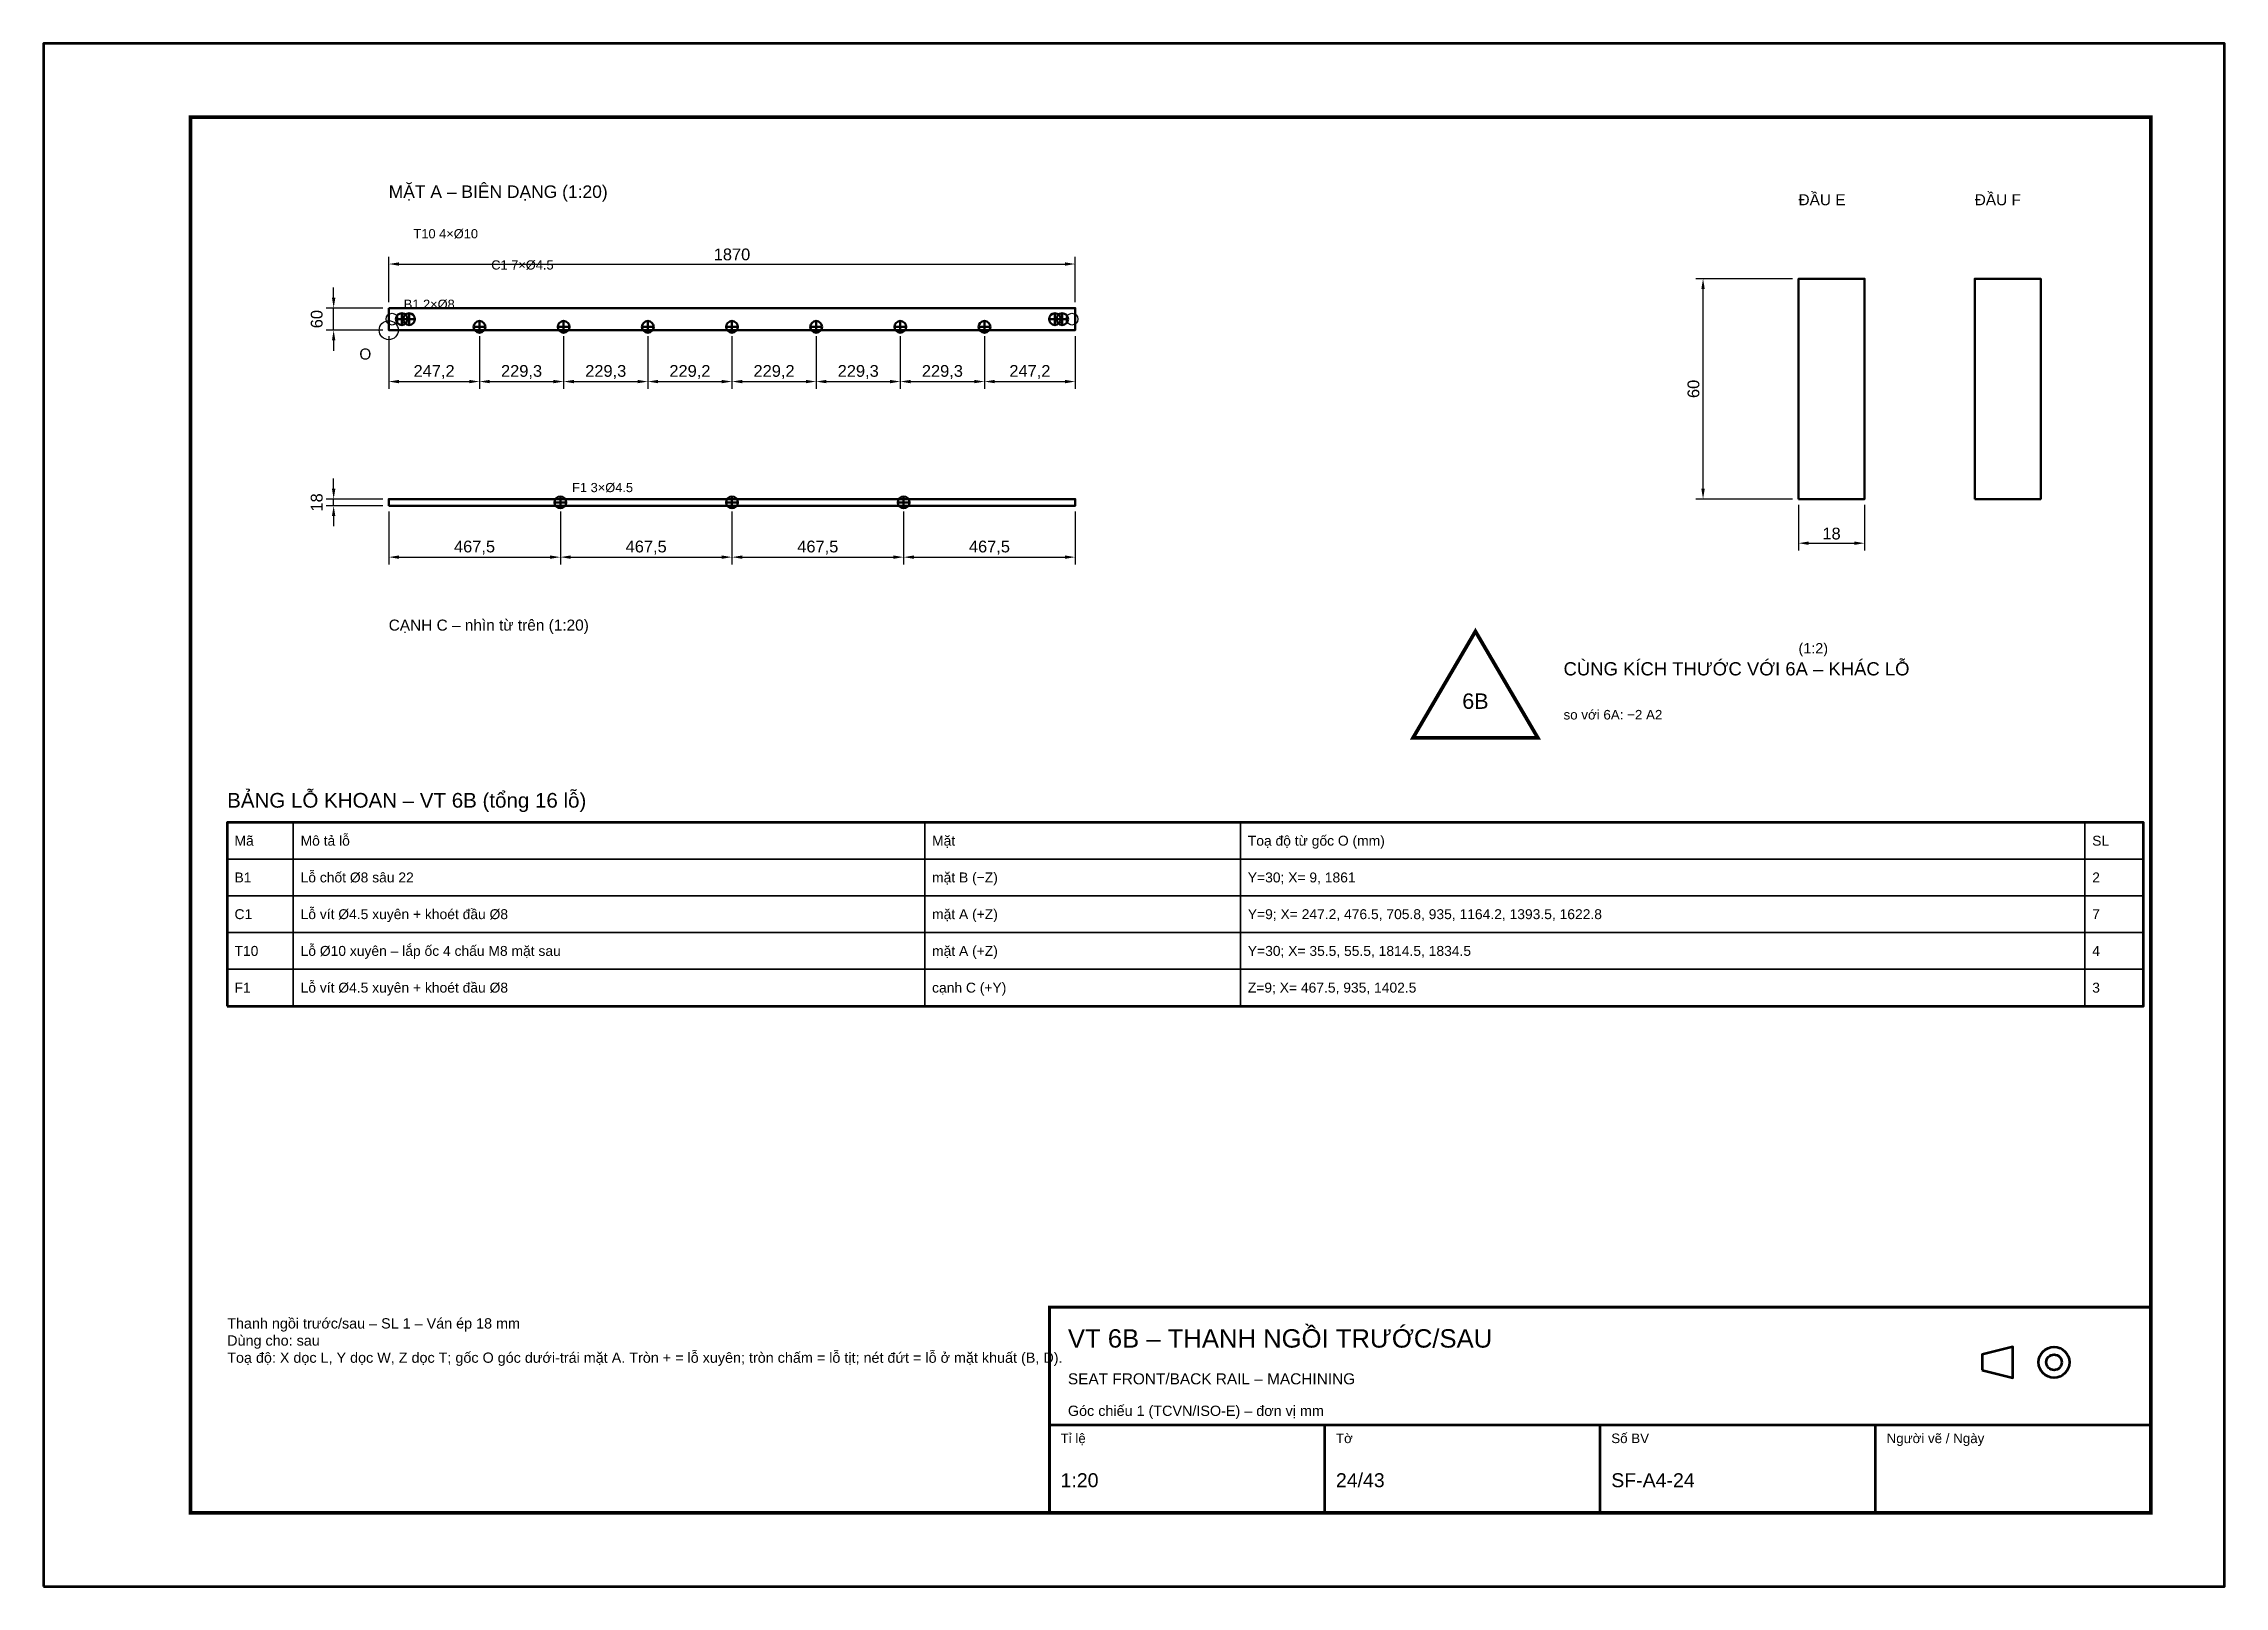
# Model space of a CAD drawing. Header units: millimetres. Extents: x 0 to 2970, y 0 to 2100.
import ezdxf
from ezdxf.enums import TextEntityAlignment as Align

# ---------------------------------------------------------------- set-up
doc = ezdxf.new("R2010")
doc.units = ezdxf.units.MM
doc.header["$LTSCALE"] = 10
for name, color, linetype, lineweight in [('0-KHUNG-BANVE', 7, 'CONTINUOUS', 70), ('1-NET-THAY', 7, 'CONTINUOUS', 50), ('10-PHU-KIEN', 1, 'CONTINUOUS', 25), ('2-NET-KHUAT', 8, 'Continuous', 25), ('3-KICH-THUOC', 1, 'CONTINUOUS', 18), ('6-CHU', 7, 'CONTINUOUS', 25), ('7-BANG-KE', 7, 'CONTINUOUS', 25)]:
    doc.layers.add(name, color=color, linetype=linetype, lineweight=lineweight)
doc.styles.add('VN', font='arial.ttf')
doc.dimstyles.new('A4', dxfattribs={"dimscale": 10, "dimtxt": 1.6, "dimasz": 1.4, "dimexe": 1, "dimexo": 0.8, "dimgap": 0.5, "dimtad": 1, "dimdec": 1, "dimtxsty": 'VN', "dimcen": 2.5, "dimclrd": 1, "dimclre": 1, "dimclrt": 7, "dimazin": 3, "dimtfac": 1, "dimtmove": 0, "dimatfit": 3})

msp = doc.modelspace()

# ---------------------------------------------------------------- linework, layer by layer
at = {"layer": '0-KHUNG-BANVE'}
for p, q in [((1370, 220), (2870, 220)), ((1745, 100), (1745, 220)), ((2120, 100), (2120, 220)), ((2495, 100), (2495, 220))]:
    msp.add_line(p, q, dxfattribs=at)
for points in [[(0, 0), (2970, 0), (2970, 2100), (0, 2100)], [(250, 790), (2860, 790), (2860, 1040), (250, 1040)], [(2640, 294.5), (2682, 284), (2682, 326), (2640, 315.5)]]:
    msp.add_lwpolyline(points, close=True, dxfattribs=at)
for points, const_width in [([(200, 100), (2870, 100), (2870, 2000), (200, 2000)], 5), ([(1370, 100), (2870, 100), (2870, 380), (1370, 380)], 4)]:
    msp.add_lwpolyline(points, close=True, dxfattribs=dict(at, const_width=const_width))
for radius in [21, 10.5]:
    msp.add_circle((2738, 305), radius, dxfattribs=at)
at = {"layer": '1-NET-THAY'}
for p, q in [((479.75, 1725), (495.75, 1725)), ((487.75, 1717), (487.75, 1733)), ((489.75, 1725), (505.75, 1725)), ((497.75, 1717), (497.75, 1733)), ((1369.25, 1725), (1385.25, 1725)), ((1377.25, 1717), (1377.25, 1733)), ((1379.25, 1725), (1395.25, 1725)), ((1387.25, 1717), (1387.25, 1733)), ((585.625, 1714.5), (601.625, 1714.5)), ((593.625, 1706.5), (593.625, 1722.5)), ((700.25, 1714.5), (716.25, 1714.5)), ((708.25, 1706.5), (708.25, 1722.5)), ((814.875, 1714.5), (830.875, 1714.5)), ((822.875, 1706.5), (822.875, 1722.5)), ((929.5, 1714.5), (945.5, 1714.5)), ((937.5, 1706.5), (937.5, 1722.5)), ((1044.125, 1714.5), (1060.125, 1714.5)), ((1052.125, 1706.5), (1052.125, 1722.5)), ((1158.75, 1714.5), (1174.75, 1714.5)), ((1166.75, 1706.5), (1166.75, 1722.5)), ((1273.375, 1714.5), (1289.375, 1714.5)), ((1281.375, 1706.5), (1281.375, 1722.5)), ((695.75, 1475.5), (711.75, 1475.5)), ((703.75, 1467.5), (703.75, 1483.5)), ((929.5, 1475.5), (945.5, 1475.5)), ((937.5, 1467.5), (937.5, 1483.5)), ((1163.25, 1475.5), (1179.25, 1475.5)), ((1171.25, 1467.5), (1171.25, 1483.5))]:
    msp.add_line(p, q, dxfattribs=at)
for points in [[(2390, 1480), (2480, 1480), (2480, 1780), (2390, 1780)], [(2630, 1480), (2720, 1480), (2720, 1780), (2630, 1780)], [(470, 1740), (1405, 1740), (1405, 1710), (470, 1710)], [(470, 1471), (1405, 1471), (1405, 1480), (470, 1480)]]:
    msp.add_lwpolyline(points, close=True, dxfattribs=at)
for centre in [(487.75, 1725), (497.75, 1725), (1377.25, 1725), (1387.25, 1725), (593.625, 1714.5), (708.25, 1714.5), (822.875, 1714.5), (937.5, 1714.5), (1052.125, 1714.5), (1166.75, 1714.5), (1281.375, 1714.5), (703.75, 1475.5), (937.5, 1475.5), (1171.25, 1475.5)]:
    msp.add_circle(centre, 8, dxfattribs=at)
at = {"layer": '10-PHU-KIEN', "const_width": 5}
msp.add_lwpolyline([(1950, 1300), (1865, 1155), (2035, 1155)], close=True, dxfattribs=at)
at = {"layer": '10-PHU-KIEN'}
msp.add_circle((470, 1710), 13, dxfattribs=at)
at = {"layer": '2-NET-KHUAT'}
for centre in [(474.5, 1725), (1400.5, 1725)]:
    msp.add_circle(centre, 8, dxfattribs=at)
at = {"layer": '7-BANG-KE'}
for points in [[(250, 990), (340, 990), (340, 1040), (250, 1040)], [(340, 990), (1200, 990), (1200, 1040), (340, 1040)], [(1200, 990), (1630, 990), (1630, 1040), (1200, 1040)], [(1630, 990), (2780, 990), (2780, 1040), (1630, 1040)], [(2780, 990), (2860, 990), (2860, 1040), (2780, 1040)], [(250, 940), (340, 940), (340, 990), (250, 990)], [(340, 940), (1200, 940), (1200, 990), (340, 990)], [(1200, 940), (1630, 940), (1630, 990), (1200, 990)], [(1630, 940), (2780, 940), (2780, 990), (1630, 990)], [(2780, 940), (2860, 940), (2860, 990), (2780, 990)], [(250, 890), (340, 890), (340, 940), (250, 940)], [(340, 890), (1200, 890), (1200, 940), (340, 940)], [(1200, 890), (1630, 890), (1630, 940), (1200, 940)], [(1630, 890), (2780, 890), (2780, 940), (1630, 940)], [(2780, 890), (2860, 890), (2860, 940), (2780, 940)], [(250, 840), (340, 840), (340, 890), (250, 890)], [(340, 840), (1200, 840), (1200, 890), (340, 890)], [(1200, 840), (1630, 840), (1630, 890), (1200, 890)], [(1630, 840), (2780, 840), (2780, 890), (1630, 890)], [(2780, 840), (2860, 840), (2860, 890), (2780, 890)], [(250, 790), (340, 790), (340, 840), (250, 840)], [(340, 790), (1200, 790), (1200, 840), (340, 840)], [(1200, 790), (1630, 790), (1630, 840), (1200, 840)], [(1630, 790), (2780, 790), (2780, 840), (1630, 840)], [(2780, 790), (2860, 790), (2860, 840), (2780, 840)]]:
    msp.add_lwpolyline(points, close=True, dxfattribs=at)

# ---------------------------------------------------------------- texts
at = {"layer": '10-PHU-KIEN', "style": 'VN'}
for s, height, p in [('T10 4×%%c10', 12.5, (503.75, 1835)), ('C1 7×%%c4.5', 12.5, (609.625, 1792.5)), ('B1 2×%%c8', 12.5, (490.5, 1739)), ('O', 15, (430, 1670)), ('F1 3×%%c4.5', 12.5, (719.75, 1489.5))]:
    msp.add_text(s, height=height, dxfattribs=at).set_placement(p)
msp.add_text('6B', height=21, dxfattribs=at).set_placement((1950, 1205), align=Align.MIDDLE_CENTER)
at = {"layer": '6-CHU', "style": 'VN'}
for s, height, p in [('MẶT A – BIÊN DẠNG (1:20)', 17, (470, 1890)), ('ĐẦU E', 15, (2390, 1880)), ('ĐẦU F', 15, (2630, 1880)), ('CẠNH C – nhìn từ trên (1:20)', 15, (470, 1301)), ('(1:2)', 14, (2390, 1270)), ('so với 6A: −2 A2', 13, (2070, 1180)), ('VT 6B – THANH NGỒI TRƯỚC/SAU', 25, (1395, 325)), ('SEAT FRONT/BACK RAIL – MACHINING', 15, (1395, 275)), ('Góc chiếu 1 (TCVN/ISO-E) – đơn vị mm', 14, (1395, 232)), ('Tỉ lệ', 13, (1385, 195)), ('Tờ', 13, (1760, 195)), ('Số BV', 13, (2135, 195)), ('Người vẽ / Ngày', 13, (2510, 195)), ('1:20', 19, (1385, 135)), ('24/43', 19, (1760, 135)), ('SF-A4-24', 19, (2135, 135))]:
    msp.add_text(s, height=height, dxfattribs=at).set_placement(p)
at = {"layer": '6-CHU', "color": 1, "style": 'VN'}
msp.add_text('CÙNG KÍCH THƯỚC VỚI 6A – KHÁC LỖ', height=18, dxfattribs=at).set_placement((2070, 1240))
at = {"layer": '6-CHU', "insert": (250, 365), "char_height": 14, "width": 1080, "attachment_point": 1, "style": 'VN'}
msp.add_mtext('Thanh ngồi trước/sau – SL 1 – Ván ép 18 mm\\PDùng cho: sau\\PToạ độ: X dọc L, Y dọc W, Z dọc T; gốc O góc dưới-trái mặt A. Tròn + = lỗ xuyên; tròn chấm = lỗ tịt; nét đứt = lỗ ở mặt khuất (B, D).', dxfattribs=at)
at = {"layer": '7-BANG-KE', "style": 'VN'}
msp.add_text('BẢNG LỖ KHOAN – VT 6B (tổng 16 lỗ)', height=20, dxfattribs=at).set_placement((250, 1060))
for s, p in [('Mã', (260, 1015)), ('Mô tả lỗ', (350, 1015)), ('Mặt', (1210, 1015)), ('Toạ độ từ gốc O (mm)', (1640, 1015)), ('SL', (2790, 1015)), ('B1', (260, 965)), ('Lỗ chốt %%c8 sâu 22', (350, 965)), ('mặt B (−Z)', (1210, 965)), ('Y=30; X= 9, 1861', (1640, 965)), ('2', (2790, 965)), ('C1', (260, 915)), ('Lỗ vít %%c4.5 xuyên + khoét đầu %%c8', (350, 915)), ('mặt A (+Z)', (1210, 915)), ('Y=9; X= 247.2, 476.5, 705.8, 935, 1164.2, 1393.5, 1622.8', (1640, 915)), ('7', (2790, 915)), ('T10', (260, 865)), ('Lỗ %%c10 xuyên – lắp ốc 4 chấu M8 mặt sau', (350, 865)), ('mặt A (+Z)', (1210, 865)), ('Y=30; X= 35.5, 55.5, 1814.5, 1834.5', (1640, 865)), ('4', (2790, 865)), ('F1', (260, 815)), ('Lỗ vít %%c4.5 xuyên + khoét đầu %%c8', (350, 815)), ('cạnh C (+Y)', (1210, 815)), ('Z=9; X= 467.5, 935, 1402.5', (1640, 815)), ('3', (2790, 815))]:
    msp.add_text(s, height=13.5, dxfattribs=at).set_placement(p, align=Align.MIDDLE_LEFT)

# ---------------------------------------------------------------- dimensions: what is measured, and where the dimension line sits
at = {"layer": '3-KICH-THUOC'}
for base, p1, p2, override in [((470, 1800), (470, 1740), (1405, 1740), {"dimlfac": 2}), ((470, 1640), (470, 1710), (593.6, 1710), {"dimlfac": 2}), ((593.6, 1640), (593.6, 1710), (708.25, 1710), {"dimlfac": 2}), ((708.25, 1640), (708.25, 1710), (822.9, 1710), {"dimlfac": 2}), ((822.9, 1640), (822.9, 1710), (937.5, 1710), {"dimlfac": 2}), ((937.5, 1640), (937.5, 1710), (1052.1, 1710), {"dimlfac": 2}), ((1052.1, 1640), (1052.1, 1710), (1166.75, 1710), {"dimlfac": 2}), ((1166.75, 1640), (1166.75, 1710), (1281.4, 1710), {"dimlfac": 2}), ((1281.4, 1640), (1281.4, 1710), (1405, 1710), {"dimlfac": 2}), ((470, 1401), (470, 1471), (703.75, 1471), {"dimlfac": 2}), ((703.75, 1401), (703.75, 1471), (937.5, 1471), {"dimlfac": 2}), ((937.5, 1401), (937.5, 1471), (1171.25, 1471), {"dimlfac": 2}), ((1171.25, 1401), (1171.25, 1471), (1405, 1471), {"dimlfac": 2}), ((2390, 1420), (2390, 1480), (2480, 1480), {"dimlfac": 0.2})]:
    msp.add_linear_dim(base=base, p1=p1, p2=p2, dimstyle='A4', override=override, dxfattribs=at).render()
for base, p1, p2, override in [((395, 1710), (470, 1710), (470, 1740), {"dimlfac": 2}), ((2260, 1480), (2390, 1480), (2390, 1780), {"dimlfac": 0.2}), ((395, 1471), (470, 1471), (470, 1480), {"dimlfac": 2})]:
    msp.add_linear_dim(base=base, p1=p1, p2=p2, angle=90, dimstyle='A4', override=override, dxfattribs=at).render()

doc.saveas('drawing.dxf')
